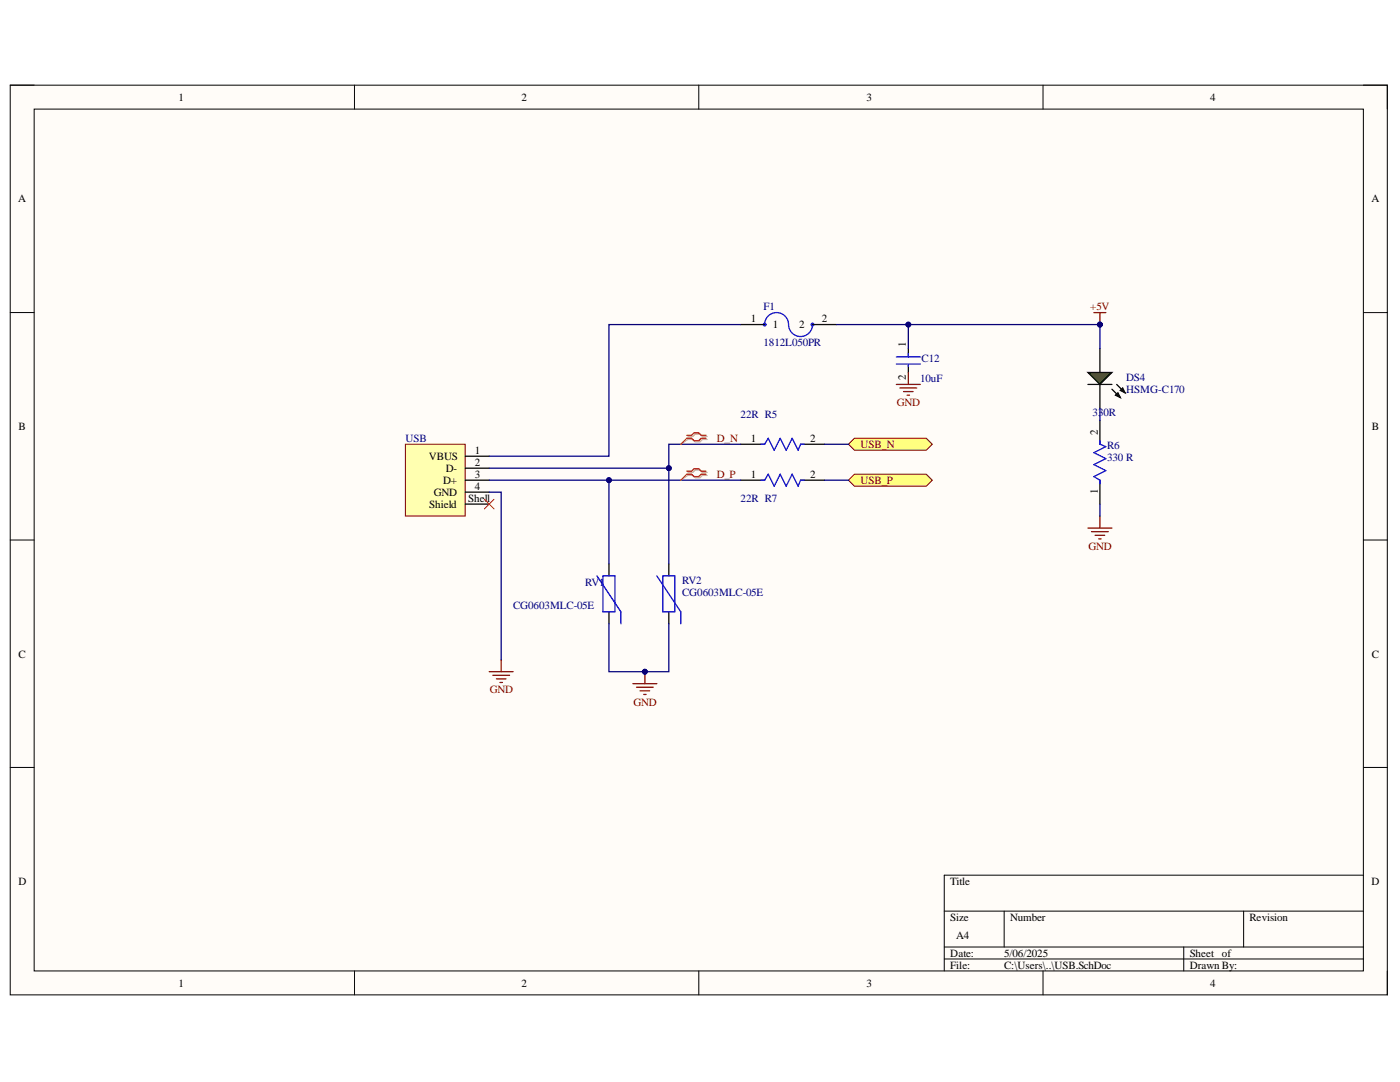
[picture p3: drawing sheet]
<svg xmlns="http://www.w3.org/2000/svg" width="279mm" height="216mm" viewBox="0 0 279 216" stroke-linecap="round" stroke-linejoin="round" font-family="sans-serif">
<defs><g id="words">
<g font-size="2.2">
<text x="35.6" y="20.1">1</text>
<text x="104.1" y="20.1">2</text>
<text x="172.9" y="20.1">3</text>
<text x="241.5" y="20.1">4</text>
<text x="3.6" y="40.4">A</text>
<text x="273.7" y="40.4">A</text>
<text x="149.8" y="64.3">1</text>
<text x="154.2" y="65.5">1</text>
<text x="159.5" y="65.5">2</text>
<text x="164" y="64.3">2</text>
<text x="180.8" y="69.3" transform="rotate(-90 180.8 69.3)">1</text>
<text x="180.8" y="75.8" transform="rotate(-90 180.8 75.8)">2</text>
<text x="3.7" y="85.8">B</text>
<text x="149.8" y="88.2">1</text>
<text x="161.7" y="88.2">2</text>
<text x="219.1" y="86.7" transform="rotate(-90 219.1 86.7)">2</text>
<text x="273.8" y="85.8">B</text>
<text x="85.6" y="91.8">VBUS</text>
<text x="88.9" y="94.1">D-</text>
<text x="94.8" y="90.6">1</text>
<text x="94.8" y="93">2</text>
<text x="94.8" y="95.4">3</text>
<text x="149.8" y="95.4">1</text>
<text x="161.7" y="95.4">2</text>
<text x="85.7" y="101.3">Shield</text>
<text x="86.6" y="99">GND</text>
<text x="88.4" y="96.6">D+</text>
<text x="93.4" y="100.1">Shell</text>
<text x="94.8" y="97.8">4</text>
<text x="219.1" y="98.5" transform="rotate(-90 219.1 98.5)">1</text>
<text x="3.7" y="131.2">C</text>
<text x="273.8" y="131.2">C</text>
<text x="3.7" y="176.6">D</text>
<text x="189.7" y="176.6">Title</text>
<text x="273.7" y="176.6">D</text>
<text x="189.7" y="183.7">Size</text>
<text x="201.6" y="183.7">Number</text>
<text x="249.3" y="183.7">Revision</text>
<text x="189.7" y="190.9">Date:</text>
<text x="190.8" y="187.4">A4</text>
<text x="200.4" y="190.9">5/06/2025</text>
<text x="237.4" y="190.9">Sheet of</text>
<text x="35.6" y="196.9">1</text>
<text x="104.1" y="196.9">2</text>
<text x="172.9" y="196.9">3</text>
<text x="189.7" y="193.3">File:</text>
<text x="200.4" y="193.3">C:\Users\..\USB.SchDoc</text>
<text x="237.4" y="193.3">Drawn By:</text>
<text x="241.5" y="196.9">4</text>
</g>
<g font-size="2.2" fill="#000080">
<text x="152.4" y="62">F1</text>
<text x="152.4" y="69.1">1812L050PR</text>
<text x="183.6" y="76.2">10uF</text>
<text x="183.9" y="72.2">C12</text>
<text x="224.7" y="76.1">DS4</text>
<text x="147.8" y="83.4">22R R5</text>
<text x="218.1" y="83">330R</text>
<text x="224.7" y="78.4">HSMG-C170</text>
<text x="80.9" y="88.2">USB</text>
<text x="220.9" y="89.7">R6</text>
<text x="220.9" y="92">330 R</text>
<text x="147.8" y="100.1">22R R7</text>
<text x="116.8" y="116.9">RV1</text>
<text x="136.1" y="116.6">RV2</text>
<text x="136.1" y="119">CG0603MLC-05E</text>
<text x="102.4" y="121.6">CG0603MLC-05E</text>
</g>
<g font-size="2.2" fill="#800000">
<text x="217.6" y="62">+5V</text>
<text x="179" y="81.1">GND</text>
<text x="143.1" y="88.2">D_N</text>
<text x="171.7" y="89.4">USB_N</text>
<text x="143.1" y="95.4">D_P</text>
<text x="171.7" y="96.6">USB_P</text>
<text x="217.2" y="109.7">GND</text>
<text x="97.7" y="138.3">GND</text>
<text x="126.4" y="140.8">GND</text>
</g>
</g></defs>
<path d="M2 17h274.9v181.5h-274.9z" fill-rule="evenodd" fill="#fffcf8"/>
<path d="M2 17h274.9v181.5h-274.9z" fill="none" stroke="#000" stroke-width=".2"/>
<path d="M6.8 21.8h265.3v171.9h-265.3z" fill-rule="evenodd" fill="#fffcf8"/>
<g fill="none" stroke="#000" stroke-width=".2">
<path d="M2 17h4.8M70.7 17v4.8M139.5 17v4.8M208.2 17v4.8M272.1 17h4.8v4.8M6.8 21.8h265.3v171.9h-265.3zM2 62.4h4.8M272.1 62.4h4.8M2 107.8h4.8M272.1 107.8h4.8M2 153.1h4.8M272.1 153.1h4.8"/>
<path d="M272.1 174.6h-83.7v19.1M70.7 193.7v4.8M139.5 193.7v4.8M188.4 181.8h83.7M188.4 189h83.7M188.4 191.4h83.7M200.4 181.8v7.2M208.2 193.7v4.8M236.2 189v4.7M248.2 181.8v7.2M276.9 193.7v4.8"/>
</g>
<path d="M80.9 88.6h11.9v14.4h-11.9z" fill-rule="evenodd" fill="#ffffb0"/>
<path d="M80.9 88.6h11.9v14.4h-11.9z" fill="none" stroke="#800000" stroke-width=".2"/>
<g fill="none" stroke="#000" stroke-width=".25">
<path d="M92.8 91h4.8M92.8 93.4h4.8M92.8 95.8h4.8M92.8 98.2h4.8M147.8 95.8h4.8M147.8 88.6h4.8M159.8 95.8h4.7M159.8 88.6h4.7M92.8 100.6h4.8M121.5 112.5v2.4M133.5 112.5v2.4M121.5 122.1v2.4"/>
<path d="M133.5 122.1v2.4"/>
</g>
<path d="M151.9 88.6h.7l.7-1.1 1.2 2.3 1.2-2.3 1.2 2.3 1.2-2.3 1.2 2.3 .5-1.2h.7M151.9 95.8h.7l.7-1.2 1.2 2.4 1.2-2.4 1.2 2.4 1.2-2.4 1.2 2.4 .5-1.2h.7M119.1 114.9l4.8 7.2v2.4M120.3 114.9h2.4v7.2h-2.4zM131.1 114.9l4.8 7.2v2.4M132.3 114.9h2.4v7.2h-2.4z" fill="none" stroke="#00f" stroke-width=".25"/>
<path d="M126.3 136.4h4.8M127 137.1h3.4M127.7 137.9h2M128.5 138.6h.4M128.7 134v2.4" fill="none" stroke="#800000" stroke-width=".25"/>
<circle cx="128.7" cy="134" r=".48" fill="#000080"/>
<circle cx="128.7" cy="134" r=".48" fill="none" stroke="#000080" stroke-width=".2"/>
<path d="M178.9 76.7h4.8M179.6 77.4h3.4M180.3 78.1h1.9M181 78.9h.5M181.3 74.3v2.4M218.3 62.4h2.4M219.5 62.4v2.4M97.6 134h4.8M98.3 134.7h3.4M99.1 135.5h1.9M99.8 136.2h.5M100 131.6v2.4" fill="none" stroke="#800000" stroke-width=".25"/>
<path d="M96.7 99.6l1.9 1.9M98.6 99.6l-1.9 1.9" fill="none" stroke="#f00" stroke-width=".2"/>
<path d="M181.3 69.5v1.7M181.3 72.9v1.4" fill="none" stroke="#000" stroke-width=".25"/>
<path d="M178.9 71.2h4.8M178.9 72.6h4.8M181.3 70.5v.7M181.3 72.9v.2" fill="none" stroke="#00f" stroke-width=".25"/>
<circle cx="219.5" cy="64.8" r=".48" fill="#000080"/>
<circle cx="219.5" cy="64.8" r=".48" fill="none" stroke="#000080" stroke-width=".2"/>
<path d="M169.3 88.6l1.2-1.1h14.4l1.2 1.1-1.2 1.2h-14.4z" fill-rule="evenodd" fill="#ffff80"/>
<path d="M169.3 88.6l1.2-1.1h14.4l1.2 1.1-1.2 1.2h-14.4z" fill="none" stroke="#800000" stroke-width=".2"/>
<path d="M169.3 95.8l1.2-1.2h14.4l1.2 1.2-1.2 1.2h-14.4z" fill-rule="evenodd" fill="#ffff80"/>
<path d="M169.3 95.8l1.2-1.2h14.4l1.2 1.2-1.2 1.2h-14.4z" fill="none" stroke="#800000" stroke-width=".2"/>
<path d="M219.5 69.5v4.8M219.5 76.7v4.8" fill="none" stroke="#000" stroke-width=".25"/>
<path d="M217.1 74.3h4.8l-2.4 2.4z" fill="#00bf00"/>
<path d="M147.8 64.8h4.8M162.2 64.8h4.7M217.1 74.3h4.8l-2.4 2.4zM217.1 76.7h4.8M221.9 77.7l1.7 1.6M222.6 78.9l.5-.5 .5 .9zM222.9 76.7l1.6 1.7M224.1 77.4l.4 1-.9-.5zM219.5 83.9v4.7M219.5 95.8v4.8" fill="none" stroke="#000" stroke-width=".25"/>
<path d="M222.6 78.9l.5-.5 .5 .9zM224.1 77.4l.4 1-.9-.5z" fill="#000"/>
<g fill="none" stroke="#00f" stroke-width=".25">
<path d="M152.6 64.8a2.39 2.39 0 0 1 2.4-2.4 2.39 2.39 0 0 1 2.4 2.4 2.39 2.39 0 0 0 2.4 2.3 2.39 2.39 0 0 0 2.4-2.3M219.5 87.9v.7l1.2 .5-2.4 1.2 2.4 1.2-2.4 1.2 2.4 1.2-2.4 1.2 1.2 .7v.7"/>
<circle cx="152.6" cy="64.8" r=".24"/>
<circle cx="162.2" cy="64.8" r=".24"/>
</g>
<path d="M217.1 105.4h4.8M217.8 106.1h3.4M218.6 106.8h1.9M219.3 107.5h.5M219.5 103v2.4" fill="none" stroke="#800000" stroke-width=".25"/>
<path d="M121.5 95.8v16.7" fill="none" stroke="#000080" stroke-width=".25"/>
<circle cx="121.5" cy="95.8" r=".48" fill="#000080"/>
<circle cx="121.5" cy="95.8" r=".48" fill="none" stroke="#000080" stroke-width=".2"/>
<path d="M133.5 93.4v19.1" fill="none" stroke="#000080" stroke-width=".25"/>
<circle cx="133.5" cy="93.4" r=".48" fill="#000080"/>
<circle cx="133.5" cy="93.4" r=".48" fill="none" stroke="#000080" stroke-width=".2"/>
<path d="M121.5 124.5v9.5h12v-9.5" fill="none" stroke="#000080" stroke-width=".25"/>
<circle cx="128.7" cy="134" r=".48" fill="#000080"/>
<circle cx="128.7" cy="134" r=".48" fill="none" stroke="#000080" stroke-width=".2"/>
<path d="M97.6 98.2h2.4v33.4M147.8 88.6h-14.3v4.8h-35.9" fill="none" stroke="#000080" stroke-width=".25"/>
<circle cx="133.5" cy="93.4" r=".48" fill="#000080"/>
<circle cx="133.5" cy="93.4" r=".48" fill="none" stroke="#000080" stroke-width=".2"/>
<path d="M97.6 95.8h50.2" fill="none" stroke="#000080" stroke-width=".25"/>
<circle cx="121.5" cy="95.8" r=".48" fill="#000080"/>
<circle cx="121.5" cy="95.8" r=".48" fill="none" stroke="#000080" stroke-width=".2"/>
<path d="M181.3 64.8v4.7" fill="none" stroke="#000080" stroke-width=".25"/>
<circle cx="181.3" cy="64.8" r=".48" fill="#000080"/>
<circle cx="181.3" cy="64.8" r=".48" fill="none" stroke="#000080" stroke-width=".2"/>
<path d="M147.8 64.8h-26.3v26.2h-23.9M166.9 64.8h52.6M164.5 88.6h4.8M164.5 95.8h4.8" fill="none" stroke="#000080" stroke-width=".25"/>
<circle cx="181.3" cy="64.8" r=".48" fill="#000080"/>
<circle cx="181.3" cy="64.8" r=".48" fill="none" stroke="#000080" stroke-width=".2"/>
<circle cx="219.5" cy="64.8" r=".48" fill="#000080"/>
<circle cx="219.5" cy="64.8" r=".48" fill="none" stroke="#000080" stroke-width=".2"/>
<path d="M219.5 64.8v4.7" fill="none" stroke="#000080" stroke-width=".25"/>
<circle cx="219.5" cy="64.8" r=".48" fill="#000080"/>
<circle cx="219.5" cy="64.8" r=".48" fill="none" stroke="#000080" stroke-width=".2"/>
<path d="M219.5 81.5v2.4M219.5 100.6v2.4" fill="none" stroke="#000080" stroke-width=".25"/>
<path d="M137.3 87.1h1l.4-.5h1l.5 .5h.9M137.3 87.7h1l.4 .5h1l.5-.5h.9M137.3 94.3h1l.4-.5h1l.5 .5h.9M137.3 94.9h1l.4 .4h1l.5-.4h.9" fill="none" stroke="#d0a19e" stroke-width=".25"/>
<path d="M137.3 87.7l-1.4 .9M137.3 94.9l-1.4 .9" fill="none" stroke="#d0a19e" stroke-width=".2"/>
<path d="M137.1 86.9h.9l.5-.5h1l.4 .5h1M137.1 87.5h.9l.5 .4h1l.4-.4h1M137.1 94h.9l.5-.5h1l.4 .5h1M137.1 94.6h.9l.5 .5h1l.4-.5h1" fill="none" stroke="#f00" stroke-width=".25"/>
<path d="M137.1 87.5l-1.2 1.1M137.1 94.6l-1.2 1.2" fill="none" stroke="#f00" stroke-width=".2"/>
<use href="#words"/>
</svg>
